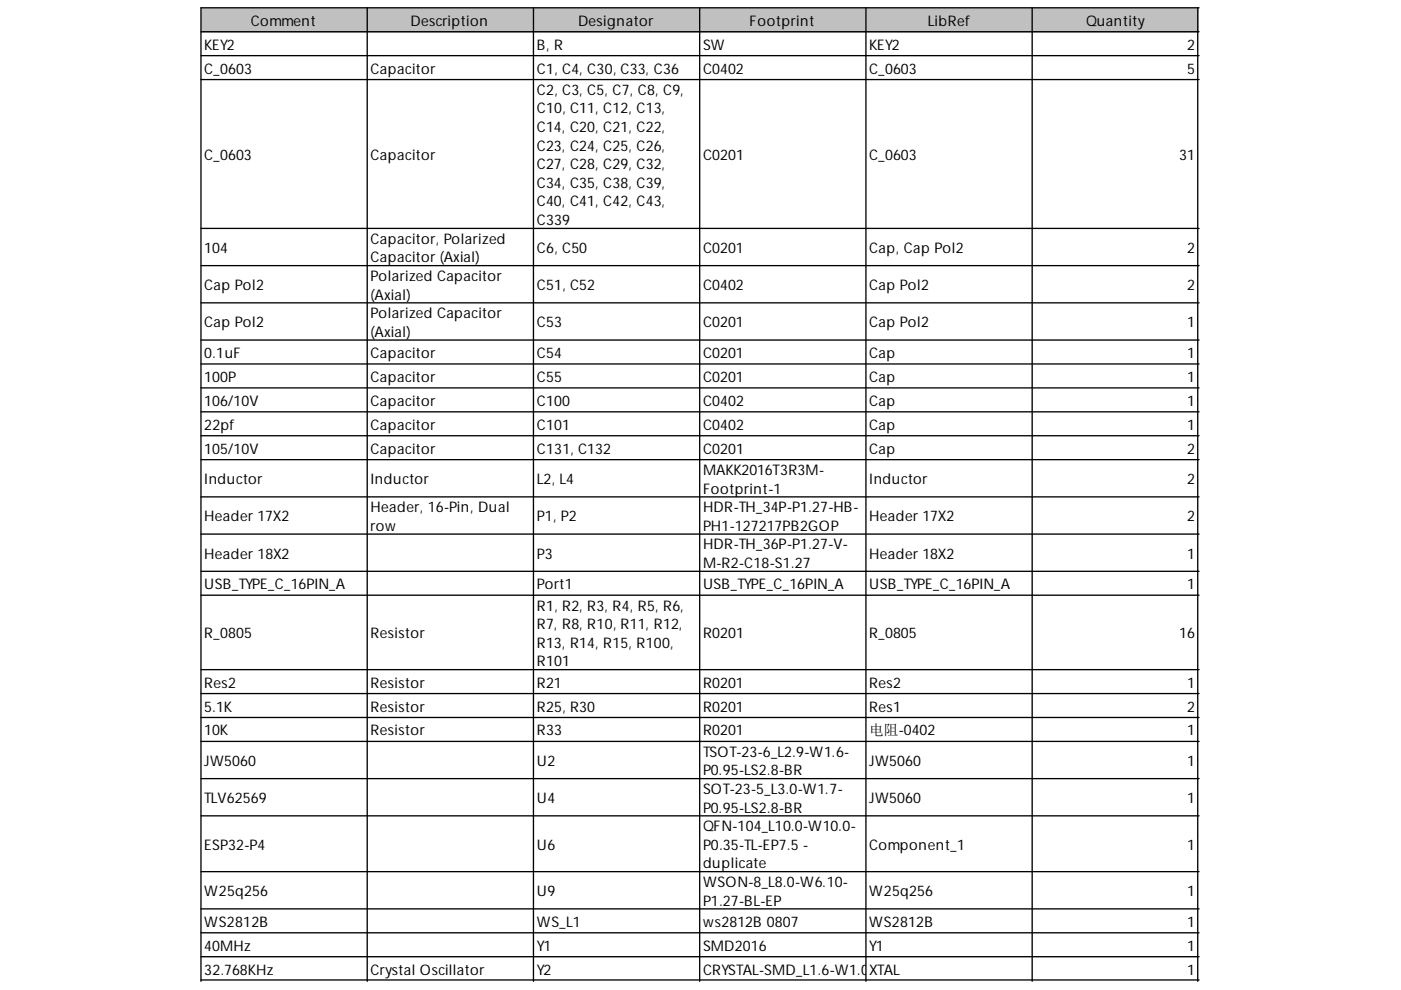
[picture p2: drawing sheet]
<svg xmlns="http://www.w3.org/2000/svg" width="297mm" height="210mm" viewBox="0 0 297 210" stroke-linecap="round" stroke-linejoin="round" font-family="sans-serif">
<defs><g id="words">
<g font-size="3.1">
<text x="53.2" y="5.5">Comment</text>
<text x="87" y="5.5">Description</text>
<text x="122.5" y="5.5">Designator</text>
<text x="158.9" y="5.5">Footprint</text>
<text x="196.7" y="5.5">LibRef</text>
<text x="230.3" y="5.5">Quantity</text>
<text x="43.3" y="10.5">KEY2</text>
<text x="113.8" y="10.5">B, R</text>
<text x="149.1" y="10.5">SW</text>
<text x="184.3" y="10.5">KEY2</text>
<text x="251.7" y="10.5">2</text>
<text x="43.3" y="15.6">C_0603</text>
<text x="78.6" y="15.6">Capacitor</text>
<text x="113.8" y="15.6">C1, C4, C30, C33, C36</text>
<text x="149.1" y="15.6">C0402</text>
<text x="184.3" y="15.6">C_0603</text>
<text x="251.7" y="15.6">5</text>
<text x="113.8" y="20.1">C2, C3, C5, C7, C8, C9,</text>
<text x="113.8" y="24.1">C10, C11, C12, C13,</text>
<text x="113.8" y="28">C14, C20, C21, C22,</text>
<text x="43.3" y="33.9">C_0603</text>
<text x="78.6" y="33.9">Capacitor</text>
<text x="113.8" y="31.9">C23, C24, C25, C26,</text>
<text x="113.8" y="35.9">C27, C28, C29, C32,</text>
<text x="149.1" y="33.9">C0201</text>
<text x="184.3" y="33.9">C_0603</text>
<text x="250" y="33.9">31</text>
<text x="113.8" y="39.8">C34, C35, C38, C39,</text>
<text x="113.8" y="43.8">C40, C41, C42, C43,</text>
<text x="113.8" y="47.7">C339</text>
<text x="43.3" y="53.6">104</text>
<text x="78.6" y="51.7">Capacitor, Polarized</text>
<text x="113.8" y="53.6">C6, C50</text>
<text x="149.1" y="53.6">C0201</text>
<text x="184.3" y="53.6">Cap, Cap Pol2</text>
<text x="251.7" y="53.6">2</text>
<text x="78.6" y="55.6">Capacitor (Axial)</text>
<text x="78.6" y="59.6">Polarized Capacitor</text>
<text x="43.3" y="61.5">Cap Pol2</text>
<text x="78.6" y="63.5">(Axial)</text>
<text x="113.8" y="61.5">C51, C52</text>
<text x="149.1" y="61.5">C0402</text>
<text x="184.3" y="61.5">Cap Pol2</text>
<text x="251.7" y="61.5">2</text>
<text x="43.3" y="69.4">Cap Pol2</text>
<text x="78.6" y="67.5">Polarized Capacitor</text>
<text x="78.6" y="71.4">(Axial)</text>
<text x="113.8" y="69.4">C53</text>
<text x="149.1" y="69.4">C0201</text>
<text x="184.3" y="69.4">Cap Pol2</text>
<text x="251.7" y="69.4">1</text>
<text x="43.3" y="75.9">0.1uF</text>
<text x="78.6" y="75.9">Capacitor</text>
<text x="113.8" y="75.9">C54</text>
<text x="149.1" y="75.9">C0201</text>
<text x="184.3" y="75.9">Cap</text>
<text x="251.7" y="75.9">1</text>
<text x="43.3" y="81">100P</text>
<text x="78.6" y="81">Capacitor</text>
<text x="113.8" y="81">C55</text>
<text x="149.1" y="81">C0201</text>
<text x="184.3" y="81">Cap</text>
<text x="251.7" y="81">1</text>
<text x="43.3" y="86">106/10V</text>
<text x="78.6" y="86">Capacitor</text>
<text x="113.8" y="86">C100</text>
<text x="149.1" y="86">C0402</text>
<text x="184.3" y="86">Cap</text>
<text x="251.7" y="86">1</text>
<text x="43.3" y="91.1">22pf</text>
<text x="78.6" y="91.1">Capacitor</text>
<text x="113.8" y="91.1">C101</text>
<text x="149.1" y="91.1">C0402</text>
<text x="184.3" y="91.1">Cap</text>
<text x="251.7" y="91.1">1</text>
<text x="43.3" y="96.2">105/10V</text>
<text x="78.6" y="96.2">Capacitor</text>
<text x="113.8" y="96.2">C131, C132</text>
<text x="149.1" y="96.2">C0201</text>
<text x="149.1" y="100.7">MAKK2016T3R3M-</text>
<text x="184.3" y="96.2">Cap</text>
<text x="251.7" y="96.2">2</text>
<text x="43.3" y="102.7">Inductor</text>
<text x="78.6" y="102.7">Inductor</text>
<text x="113.8" y="102.7">L2, L4</text>
<text x="149.1" y="104.6">Footprint-1</text>
<text x="184.3" y="102.7">Inductor</text>
<text x="251.7" y="102.7">2</text>
<text x="43.3" y="110.6">Header 17X2</text>
<text x="78.6" y="108.6">Header, 16-Pin, Dual</text>
<text x="78.6" y="112.5">row</text>
<text x="113.8" y="110.6">P1, P2</text>
<text x="149.1" y="108.6">HDR-TH_34P-P1.27-HB-</text>
<text x="149.1" y="112.5">PH1-127217PB2GOP</text>
<text x="184.3" y="110.6">Header 17X2</text>
<text x="251.7" y="110.6">2</text>
<text x="43.3" y="118.5">Header 18X2</text>
<text x="113.8" y="118.5">P3</text>
<text x="149.1" y="116.5">HDR-TH_36P-P1.27-V-</text>
<text x="184.3" y="118.5">Header 18X2</text>
<text x="251.7" y="118.5">1</text>
<text x="43.3" y="124.9">USB_TYPE_C_16PIN_A</text>
<text x="113.8" y="124.9">Port1</text>
<text x="149.1" y="120.4">M-R2-C18-S1.27</text>
<text x="149.1" y="124.9">USB_TYPE_C_16PIN_A</text>
<text x="184.3" y="124.9">USB_TYPE_C_16PIN_A</text>
<text x="251.7" y="124.9">1</text>
<text x="113.8" y="129.4">R1, R2, R3, R4, R5, R6,</text>
<text x="43.3" y="135.4">R_0805</text>
<text x="78.6" y="135.4">Resistor</text>
<text x="113.8" y="133.4">R7, R8, R10, R11, R12,</text>
<text x="113.8" y="137.3">R13, R14, R15, R100,</text>
<text x="149.1" y="135.4">R0201</text>
<text x="184.3" y="135.4">R_0805</text>
<text x="250" y="135.4">16</text>
<text x="113.8" y="141.3">R101</text>
<text x="43.3" y="145.8">Res2</text>
<text x="78.6" y="145.8">Resistor</text>
<text x="113.8" y="145.8">R21</text>
<text x="149.1" y="145.8">R0201</text>
<text x="184.3" y="145.8">Res2</text>
<text x="251.7" y="145.8">1</text>
<text x="43.3" y="150.9">5.1K</text>
<text x="43.3" y="155.9">10K</text>
<text x="78.6" y="150.9">Resistor</text>
<text x="78.6" y="155.9">Resistor</text>
<text x="113.8" y="150.9">R25, R30</text>
<text x="113.8" y="155.9">R33</text>
<text x="149.1" y="150.9">R0201</text>
<text x="149.1" y="155.9">R0201</text>
<text x="184.3" y="150.9">Res1</text>
<text x="184.3" y="155.9">电阻-0402</text>
<text x="251.7" y="150.9">2</text>
<text x="251.7" y="155.9">1</text>
<text x="149.1" y="160.4">TSOT-23-6_L2.9-W1.6-</text>
<text x="43.3" y="162.4">JW5060</text>
<text x="113.8" y="162.4">U2</text>
<text x="149.1" y="164.4">P0.95-LS2.8-BR</text>
<text x="184.3" y="162.4">JW5060</text>
<text x="251.7" y="162.4">1</text>
<text x="43.3" y="170.3">TLV62569</text>
<text x="113.8" y="170.3">U4</text>
<text x="149.1" y="168.3">SOT-23-5_L3.0-W1.7-</text>
<text x="149.1" y="172.3">P0.95-LS2.8-BR</text>
<text x="184.3" y="170.3">JW5060</text>
<text x="251.7" y="170.3">1</text>
<text x="149.1" y="176.2">QFN-104_L10.0-W10.0-</text>
<text x="43.3" y="180.2">ESP32-P4</text>
<text x="113.8" y="180.2">U6</text>
<text x="149.1" y="180.2">P0.35-TL-EP7.5 -</text>
<text x="149.1" y="184.1">duplicate</text>
<text x="184.3" y="180.2">Component_1</text>
<text x="251.7" y="180.2">1</text>
<text x="43.3" y="190">W25q256</text>
<text x="113.8" y="190">U9</text>
<text x="149.1" y="188.1">WSON-8_L8.0-W6.10-</text>
<text x="149.1" y="192">P1.27-BL-EP</text>
<text x="184.3" y="190">W25q256</text>
<text x="251.7" y="190">1</text>
<text x="43.3" y="196.5">WS2812B</text>
<text x="113.8" y="196.5">WS_L1</text>
<text x="149.1" y="196.5">ws2812B 0807</text>
<text x="184.3" y="196.5">WS2812B</text>
<text x="251.7" y="196.5">1</text>
<text x="43.3" y="201.6">40MHz</text>
<text x="113.8" y="201.6">Y1</text>
<text x="149.1" y="201.6">SMD2016</text>
<text x="184.3" y="201.6">Y1</text>
<text x="251.7" y="201.6">1</text>
<text x="43.3" y="206.7">32.768KHz</text>
<text x="78.6" y="206.7">Crystal Oscillator</text>
<text x="113.8" y="206.7">Y2</text>
<text x="149.1" y="206.7">CRYSTAL-SMD_L1.6-W1.0XTAL</text>
<text x="251.7" y="206.7">1</text>
</g>
</g></defs>
<g fill="#c0c0c0">
<path d="M42.7 1.7h35.3v5.2h-35.3z" fill-rule="evenodd"/>
<path d="M77.7 1.7h35.5v5.2h-35.5z" fill-rule="evenodd"/>
<path d="M113 1.7h35.5v5.2h-35.5z" fill-rule="evenodd"/>
<path d="M148.2 1.7h35.5v5.2h-35.5z" fill-rule="evenodd"/>
<path d="M183.5 1.7h35.5v5.2h-35.5z" fill-rule="evenodd"/>
<path d="M218.7 1.7h35.5v5.2h-35.5z" fill-rule="evenodd"/>
</g>
<g fill="none" stroke="#000" stroke-width=".28">
<path d="M42.6 6.7h211.6M42.6 11.8h211.6M42.6 16.9h211.6M77.9 1.7v206.4M113.1 1.7v206.4M148.3 1.7v206.4M183.6 1.7v206.4M218.8 1.7v206.4M253.9 1.7v206.4M254.2 1.7h-211.6v206.4M42.6 48.4h211.6M42.6 56.3h211.6"/>
<path d="M42.6 64.2h211.6M42.6 72.1h211.6M42.6 77.2h211.6M42.6 82.2h211.6M42.6 87.3h211.6M42.6 92.4h211.6M42.6 97.5h211.6M42.6 105.3h211.6M42.6 113.2h211.6M42.6 121.1h211.6M42.6 126.2h211.6M42.6 142h211.6"/>
<path d="M42.6 147.1h211.6M42.6 152.1h211.6M42.6 157.2h211.6M42.6 165.1h211.6M42.6 173h211.6M42.6 184.8h211.6M42.6 192.7h211.6M42.6 197.8h211.6M42.6 202.8h211.6M42.6 207.8h211.6"/>
</g>
<use href="#words"/>
</svg>
